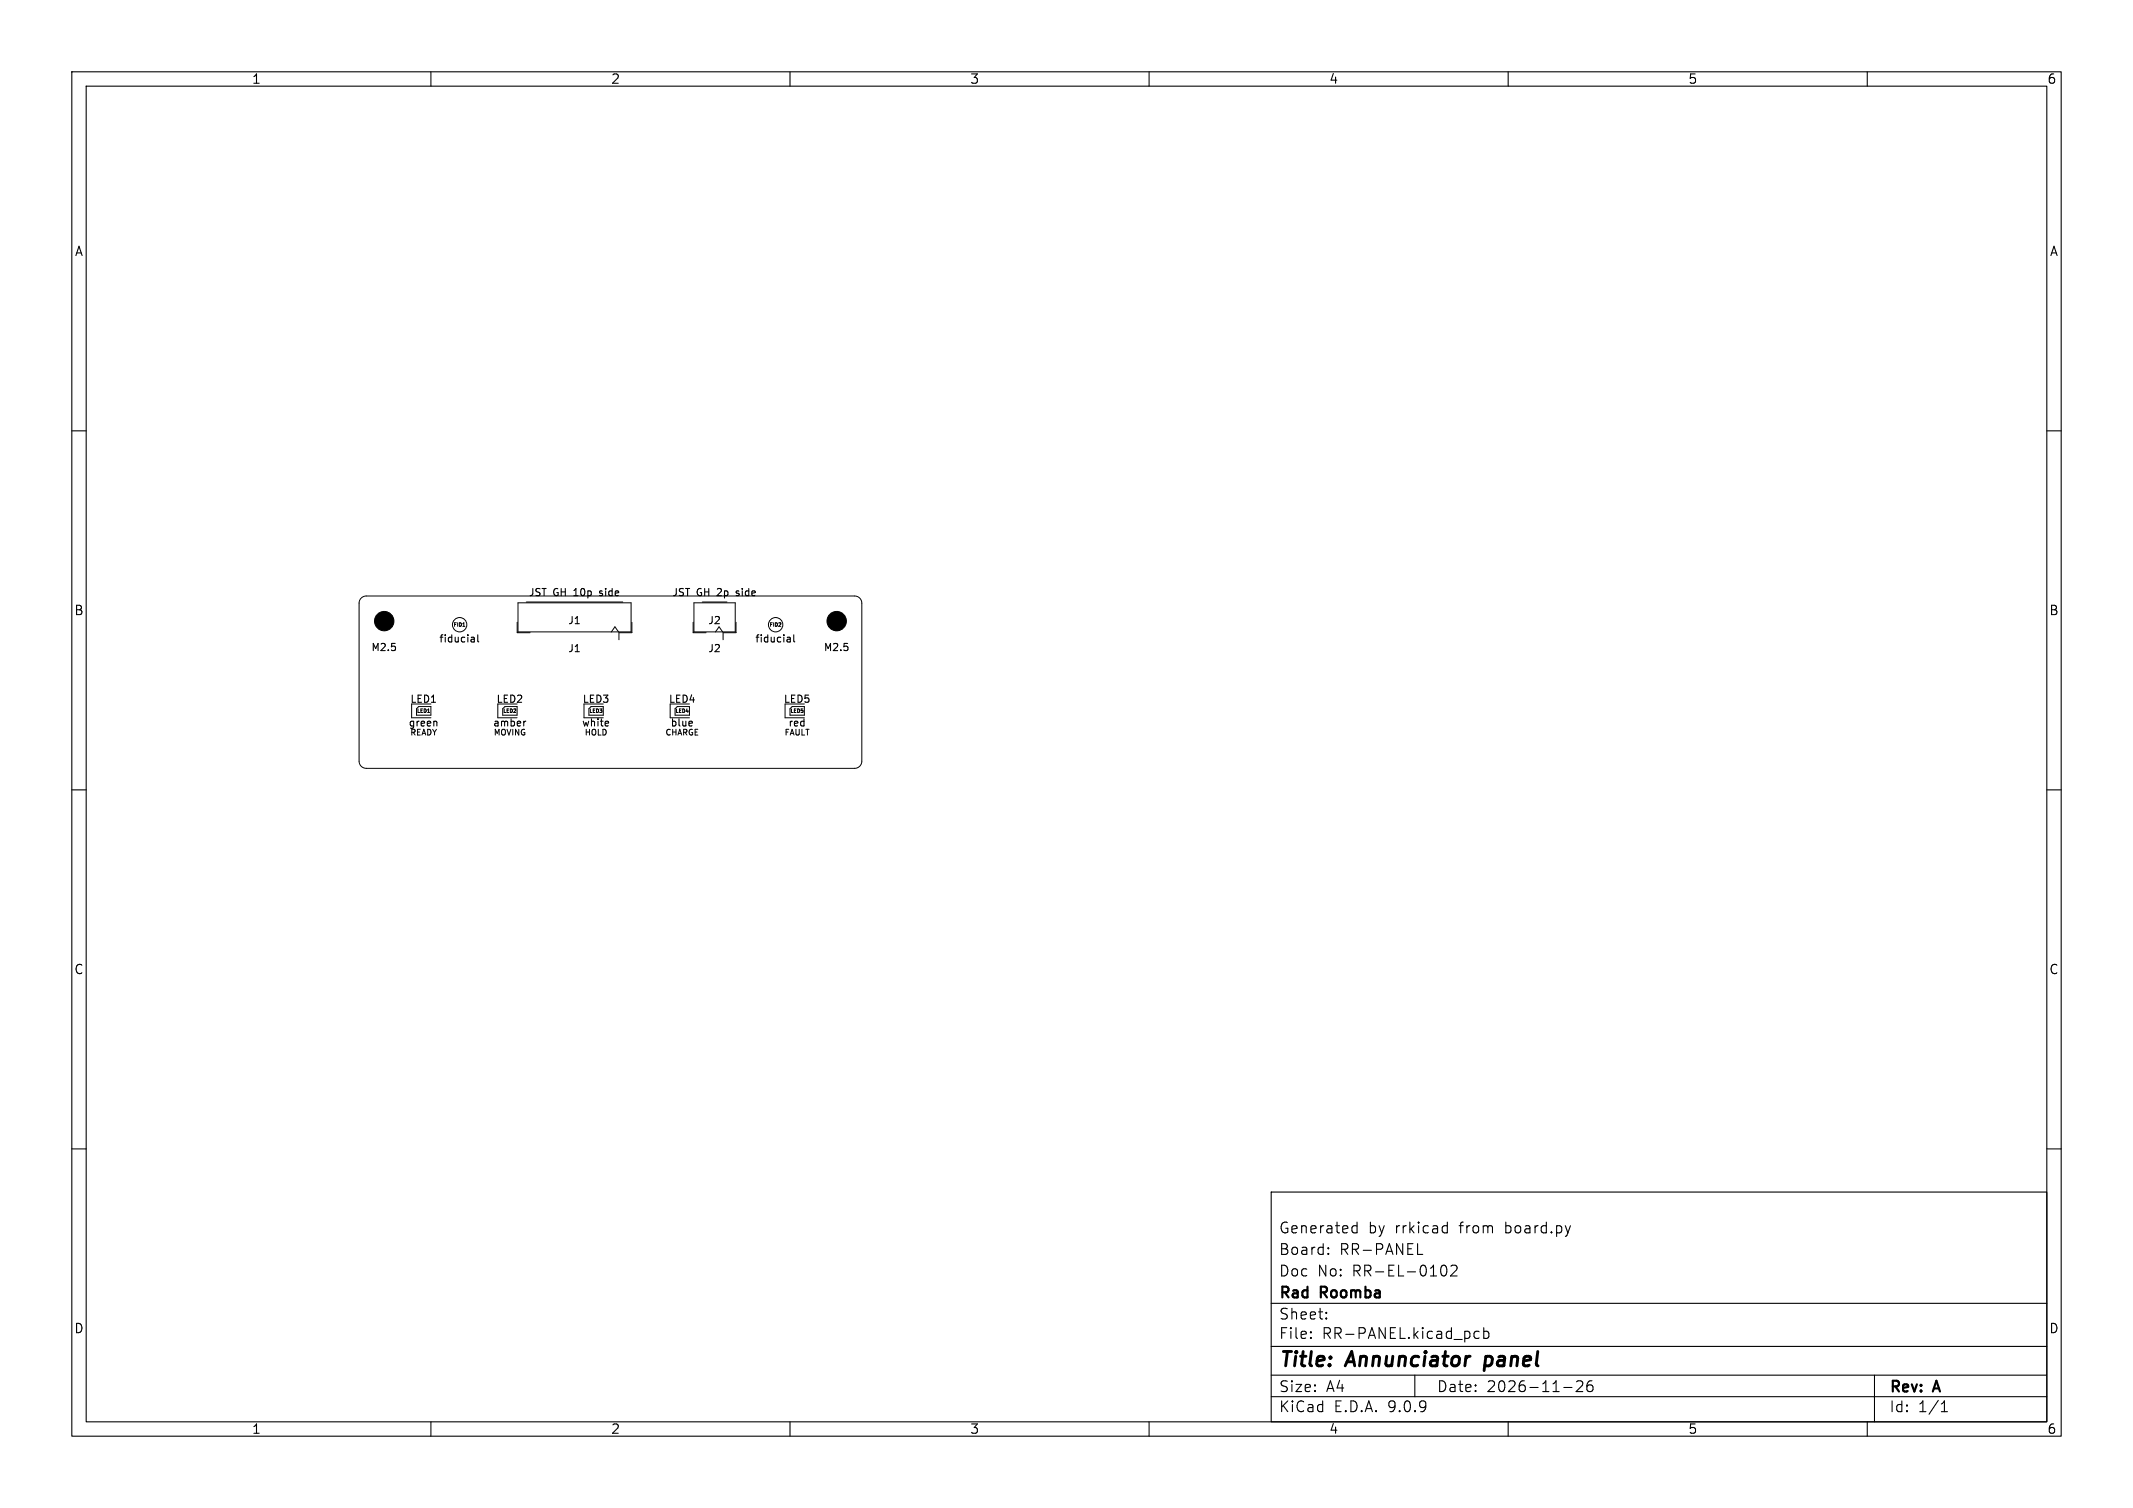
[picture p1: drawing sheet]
<svg xmlns="http://www.w3.org/2000/svg" width="297mm" height="210mm" viewBox="0 0 297 210" stroke-linecap="round" stroke-linejoin="round" font-family="sans-serif">
<defs><g id="words">
<g font-size="2.8">
<text x="178" y="190.9">Title:</text>
<text x="187.7" y="190.9">Annunciator</text>
<text x="207.6" y="190.9">panel</text>
</g>
<g font-size="2.1">
<text x="178" y="172">Generated</text>
<text x="190.5" y="172">by</text>
<text x="194.3" y="172">rrkicad</text>
<text x="203.4" y="172">from</text>
<text x="209.8" y="172">board.py</text>
<text x="178" y="178">Doc</text>
<text x="178" y="175">Board:</text>
<text x="183.4" y="178">No:</text>
<text x="186.5" y="175">RR-PANEL</text>
<text x="188.4" y="178">RR-EL-0102</text>
<text x="178" y="184">Sheet:</text>
<text x="178" y="181.2">Rad</text>
<text x="184" y="181.2">Roomba</text>
<text x="178" y="186.7">File:</text>
<text x="184.1" y="186.7">RR-PANEL.kicad_pcb</text>
<text x="178" y="196.9">KiCad</text>
<text x="178" y="194.1">Size:</text>
<text x="184.7" y="194.1">A4</text>
<text x="185.7" y="196.9">E.D.A.</text>
<text x="193.3" y="196.9">9.0.9</text>
<text x="200" y="194.1">Date:</text>
<text x="207" y="194.1">2026-11-26</text>
<text x="263" y="194.3">Rev:</text>
<text x="263" y="196.9">Id:</text>
<text x="267.1" y="196.9">1/1</text>
<text x="269.4" y="194.3">A</text>
</g>
<g font-size="1.8">
<text x="35" y="11.9">1</text>
<text x="85" y="11.9">2</text>
<text x="135" y="11.9">3</text>
<text x="185" y="11.9">4</text>
<text x="235" y="11.9">5</text>
<text x="285" y="11.9">6</text>
<text x="10.3" y="35.9">A</text>
<text x="285.4" y="35.9">A</text>
<text x="10.3" y="85.9">B</text>
<text x="285.3" y="85.9">B</text>
<text x="10.3" y="135.9">C</text>
<text x="285.3" y="135.9">C</text>
<text x="10.3" y="185.9">D</text>
<text x="285.3" y="185.9">D</text>
<text x="35" y="199.9">1</text>
<text x="85" y="199.9">2</text>
<text x="135" y="199.9">3</text>
<text x="185" y="199.9">4</text>
<text x="235" y="199.9">5</text>
<text x="285" y="199.9">6</text>
</g>
<g font-size="1.4">
<text x="73.5" y="83.2">JST</text>
<text x="77" y="83.2">GH 10p</text>
<text x="83.9" y="83.2">side</text>
<text x="93.5" y="83.2">JST</text>
<text x="97" y="83.2">GH 2p</text>
<text x="102.9" y="83.2">side</text>
<text x="52.4" y="87.2">H1</text>
<text x="61.1" y="89.7">fiducial</text>
<text x="79" y="87.1">J1</text>
<text x="98.5" y="87.1">J2</text>
<text x="105.1" y="89.7">fiducial</text>
<text x="115.4" y="87.2">H2</text>
<text x="51.6" y="90.9">M2.5</text>
<text x="79" y="91">J1</text>
<text x="98.5" y="91">J2</text>
<text x="114.6" y="90.9">M2.5</text>
<text x="56.8" y="101.4">green</text>
<text x="57" y="98.1">LED1</text>
<text x="68.6" y="101.4">amber</text>
<text x="69" y="98.1">LED2</text>
<text x="80.9" y="101.4">white</text>
<text x="81" y="98.1">LED3</text>
<text x="93" y="98.1">LED4</text>
<text x="93.3" y="101.4">blue</text>
<text x="109" y="98.1">LED5</text>
<text x="109.7" y="101.4">red</text>
</g>
<g font-size="1.1">
<text x="57.1" y="102.6">READY</text>
<text x="68.7" y="102.6">MOVING</text>
<text x="81.3" y="102.6">HOLD</text>
<text x="92.6" y="102.6">CHARGE</text>
<text x="109.2" y="102.6">FAULT</text>
</g>
<g font-size=".7">
<text x="63.1" y="87.4">FID1</text>
<text x="107.1" y="87.4">FID2</text>
<text x="58" y="99.4">LED1</text>
<text x="70" y="99.4">LED2</text>
<text x="82" y="99.4">LED3</text>
<text x="94" y="99.4">LED4</text>
<text x="110" y="99.4">LED5</text>
</g>
</g></defs>
<g fill="none" stroke="#000" stroke-width=".15">
<path d="M10 10h277v190h-277zM12 12h273v186h-273zM60 10v2M110 10v2M160 10v2M210 10v2M260 10v2M10 60h2M285 60h2M65.7 88.7l.3 .1v.6M66 89.4h-.3M66 89h-.3"/>
<path d="M66.5 88.4v.9l.2 .1M109.7 88.7l.3 .1v.6M110 89.4h-.3M110 89h-.3M110.5 88.4v.9l.2 .1M10 110h2M60.7 100.4l.1 .2v.5M73.2 100.4l-.2 .1M84.6 100.4l.1 .3-.4 .1M84.7 101.1h-.1M96.3 100.4l.1 .3-.5 .1M96.4 101.1h-.1"/>
<path d="M285 110h2M10 160h2M177 166h108v32h-108zM185 174.6v.1M185 174.6h-.1l.1 .1M185 173.8v.1M185 173.8h-.1l.1 .1M188.4 171.6l.1 .1 .5-.1M188.4 170.8l.1-.1 .5 .1M189 170.2v1.5M197.4 174.7h.7M200.6 176.8a.55 .55 0 0 1 .4-.6h.1a.94 .94 0 0 1 0 1.5h-.1a.55 .55 0 0 1-.4-.6"/>
<path d="M201.1 170.7l.4 .1M201.5 171.6l-.4 .1M201.5 170.2v1.5M202 176.3l.2-.1 .5 .1a.41 .41 0 0 1 .1 .5l-.8 .9h.9M218.7 170.7l-.4 1M285 160h2M60 198v2M110 198v2M160 198v2M177 194.5h108M177 191.5h108M177 187.5h108"/>
<path d="M177 181.5h108M182.5 186.3h.1l-.1 .1M182.5 186.3v.1M182.5 185.5v.1M182.5 185.5h.1l-.1 .1M184.7 183.6v.1M184.7 183.6h-.1l.1 .1M184.7 182.8v.1M184.7 182.8h-.1l.1 .1M197 191.5v3M205.2 186.1l.3 .3 .5-.1M206 185.5l-.5-.1-.3 .3"/>
<path d="M206.6 185.5l.4-.1 .3 .3v.4l-.1 .2-.2 .1-.4-.1M206.6 184.9v1.5M210 198v2M217.7 193.2h1.2M219.5 192.4l.2-.1 .5 .1a.41 .41 0 0 1 .1 .5l-.8 .9h.9M221.7 192.3a.59 .59 0 0 0-.7 .6v.6l.1 .2 .4 .1 .2-.1 .1-.5-.1-.3h-.5l-.2 .3M260 198v2M261 191.5v6.5M270.3 196.6h.9M270.3 195.5l.4-.4v1.5"/>
</g>
<path d="M206.9 188.9l-.3 2" fill="none" stroke="#000" stroke-width=".4"/>
<g fill="none" stroke="#000" stroke-width=".14">
<path d="M50.3 83.3l.4-.2 .3-.1h68a1 1 0 0 1 1 1v22a1 1 0 0 1-1 1h-68a1 1 0 0 1-1-1v-22l.1-.4zM58.3 98.4l-.3 .3M60 98.4v1.2h-2M60 98h-2.7v2h2.7M64.4 87.2h.3M70.3 98.4l-.3 .3M72 98.4v1.2h-2M72 98h-2.7v2h2.7M72 86.7v1.4h1.8M72.1 84h15.8v4h-15.8zM73.3 83.8h13.4M82.3 98.4l-.3 .3"/>
<path d="M84 98.4v1.2h-2M84 98h-2.7v2h2.7M85.1 88l.5-.7 .5 .7M88 86.7v1.4h-1.8v1M94.3 98.4l-.3 .3M96 98.4v1.2h-2M96 98h-2.7v2h2.7M96.5 86.7v1.4h1.8M96.6 84h5.8v4h-5.8zM97.8 83.8h3.4M99.6 88l.5-.7 .5 .7M102.5 86.7v1.4h-1.8v1"/>
<path d="M110.3 98.4l-.3 .3M112 98.4v1.2h-2M112 98h-2.7v2h2.7"/>
<circle cx="64" cy="87" r="1"/>
<circle cx="108" cy="87" r="1"/>
</g>
<g fill="#000" stroke="#000" stroke-width=".14">
<circle cx="53.5" cy="86.5" r="1.35"/>
<circle cx="116.5" cy="86.5" r="1.35"/>
</g>
<use href="#words"/>
</svg>
